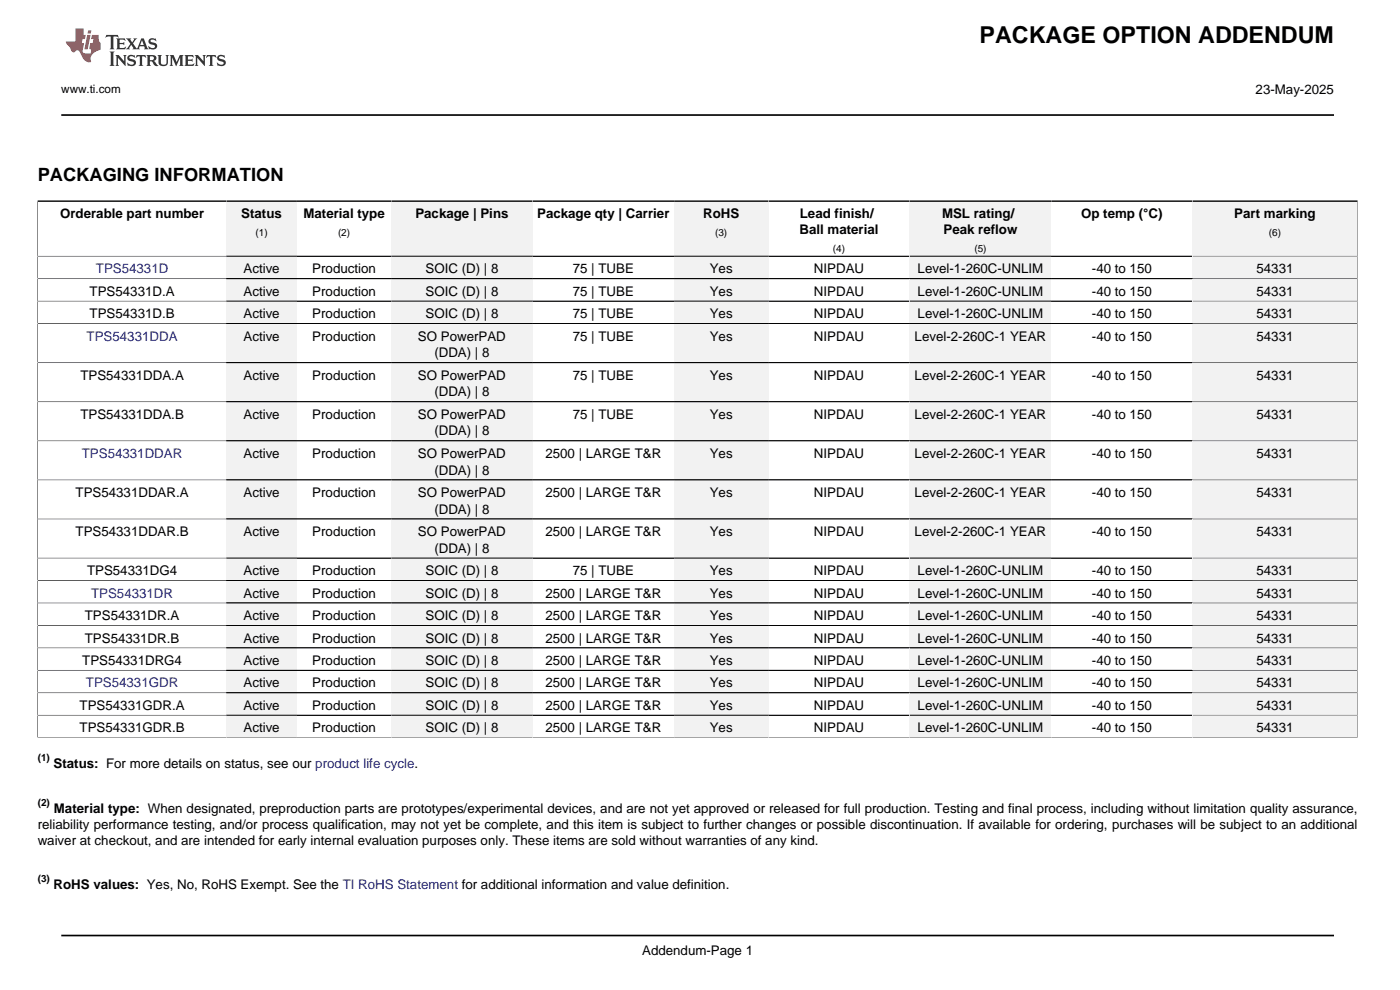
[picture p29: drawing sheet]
<svg xmlns="http://www.w3.org/2000/svg" width="297mm" height="210mm" viewBox="0 0 297 210" stroke-linecap="round" stroke-linejoin="round" font-family="sans-serif">
<defs><g id="words">
<text font-size="4.9" x="207.8" y="9.2">PACKAGE OPTION ADDENDUM</text>
<text font-size="3.9" x="8" y="38.3">PACKAGING INFORMATION</text>
<g font-size="2.8">
<text x="266.4" y="20">23-May-2025</text>
<text x="12.7" y="46.3">Orderable part number</text>
<text x="51.2" y="46.3">Status</text>
<text x="64.4" y="46.3">Material type</text>
<text x="88.1" y="46.3">Package | Pins</text>
<text x="114" y="46.3">Package qty | Carrier</text>
<text x="149.2" y="46.3">RoHS</text>
<text x="169.7" y="46.3">Lead finish/</text>
<text x="199.8" y="46.3">MSL rating/</text>
<text x="229.4" y="46.3">Op temp (°C)</text>
<text x="261.9" y="46.3">Part marking</text>
<text x="169.6" y="49.7">Ball material</text>
<text x="200.2" y="49.7">Peak reflow</text>
<text x="51.7" y="58">Active</text>
<text x="66.3" y="58">Production</text>
<text x="90.3" y="58">SOIC (D) | 8</text>
<text x="121.5" y="58">75 | TUBE</text>
<text x="150.6" y="58">Yes</text>
<text x="172.7" y="58">NIPDAU</text>
<text x="194.7" y="58">Level-1-260C-UNLIM</text>
<text x="231.6" y="58">-40 to 150</text>
<text x="266.6" y="58">54331</text>
<text x="19" y="62.7">TPS54331D.A</text>
<text x="51.7" y="62.7">Active</text>
<text x="66.3" y="62.7">Production</text>
<text x="90.3" y="62.7">SOIC (D) | 8</text>
<text x="121.5" y="62.7">75 | TUBE</text>
<text x="150.6" y="62.7">Yes</text>
<text x="172.7" y="62.7">NIPDAU</text>
<text x="194.7" y="62.7">Level-1-260C-UNLIM</text>
<text x="231.6" y="62.7">-40 to 150</text>
<text x="266.6" y="62.7">54331</text>
<text x="19" y="67.5">TPS54331D.B</text>
<text x="51.7" y="67.5">Active</text>
<text x="66.3" y="67.5">Production</text>
<text x="90.3" y="67.5">SOIC (D) | 8</text>
<text x="121.5" y="67.5">75 | TUBE</text>
<text x="150.6" y="67.5">Yes</text>
<text x="172.7" y="67.5">NIPDAU</text>
<text x="194.7" y="67.5">Level-1-260C-UNLIM</text>
<text x="231.6" y="67.5">-40 to 150</text>
<text x="266.6" y="67.5">54331</text>
<text x="51.7" y="72.3">Active</text>
<text x="66.3" y="72.3">Production</text>
<text x="88.7" y="72.3">SO PowerPAD</text>
<text x="92.1" y="75.8">(DDA) | 8</text>
<text x="121.5" y="72.3">75 | TUBE</text>
<text x="150.6" y="72.3">Yes</text>
<text x="172.7" y="72.3">NIPDAU</text>
<text x="194" y="72.3">Level-2-260C-1 YEAR</text>
<text x="231.6" y="72.3">-40 to 150</text>
<text x="266.6" y="72.3">54331</text>
<text x="17" y="80.6">TPS54331DDA.A</text>
<text x="51.7" y="80.6">Active</text>
<text x="66.3" y="80.6">Production</text>
<text x="88.7" y="80.6">SO PowerPAD</text>
<text x="121.5" y="80.6">75 | TUBE</text>
<text x="150.6" y="80.6">Yes</text>
<text x="172.7" y="80.6">NIPDAU</text>
<text x="194" y="80.6">Level-2-260C-1 YEAR</text>
<text x="231.6" y="80.6">-40 to 150</text>
<text x="266.6" y="80.6">54331</text>
<text x="17" y="88.9">TPS54331DDA.B</text>
<text x="51.7" y="88.9">Active</text>
<text x="66.3" y="88.9">Production</text>
<text x="88.7" y="88.9">SO PowerPAD</text>
<text x="92.1" y="84.1">(DDA) | 8</text>
<text x="121.5" y="88.9">75 | TUBE</text>
<text x="150.6" y="88.9">Yes</text>
<text x="172.7" y="88.9">NIPDAU</text>
<text x="194" y="88.9">Level-2-260C-1 YEAR</text>
<text x="231.6" y="88.9">-40 to 150</text>
<text x="266.6" y="88.9">54331</text>
<text x="92.1" y="92.4">(DDA) | 8</text>
<text x="51.7" y="97.1">Active</text>
<text x="66.3" y="97.1">Production</text>
<text x="88.7" y="97.1">SO PowerPAD</text>
<text x="92.1" y="100.7">(DDA) | 8</text>
<text x="115.7" y="97.1">2500 | LARGE T&amp;R</text>
<text x="150.6" y="97.1">Yes</text>
<text x="172.7" y="97.1">NIPDAU</text>
<text x="194" y="97.1">Level-2-260C-1 YEAR</text>
<text x="231.6" y="97.1">-40 to 150</text>
<text x="266.6" y="97.1">54331</text>
<text x="16" y="105.4">TPS54331DDAR.A</text>
<text x="51.7" y="105.4">Active</text>
<text x="66.3" y="105.4">Production</text>
<text x="88.7" y="105.4">SO PowerPAD</text>
<text x="115.7" y="105.4">2500 | LARGE T&amp;R</text>
<text x="150.6" y="105.4">Yes</text>
<text x="172.7" y="105.4">NIPDAU</text>
<text x="194" y="105.4">Level-2-260C-1 YEAR</text>
<text x="231.6" y="105.4">-40 to 150</text>
<text x="266.6" y="105.4">54331</text>
<text x="16" y="113.7">TPS54331DDAR.B</text>
<text x="51.7" y="113.7">Active</text>
<text x="66.3" y="113.7">Production</text>
<text x="88.7" y="113.7">SO PowerPAD</text>
<text x="92.1" y="109">(DDA) | 8</text>
<text x="115.7" y="113.7">2500 | LARGE T&amp;R</text>
<text x="150.6" y="113.7">Yes</text>
<text x="172.7" y="113.7">NIPDAU</text>
<text x="194" y="113.7">Level-2-260C-1 YEAR</text>
<text x="231.6" y="113.7">-40 to 150</text>
<text x="266.6" y="113.7">54331</text>
<text x="92.1" y="117.2">(DDA) | 8</text>
<text x="18.5" y="122">TPS54331DG4</text>
<text x="51.7" y="122">Active</text>
<text x="66.3" y="122">Production</text>
<text x="90.3" y="122">SOIC (D) | 8</text>
<text x="121.5" y="122">75 | TUBE</text>
<text x="150.6" y="122">Yes</text>
<text x="172.7" y="122">NIPDAU</text>
<text x="194.7" y="122">Level-1-260C-UNLIM</text>
<text x="231.6" y="122">-40 to 150</text>
<text x="266.6" y="122">54331</text>
<text x="18" y="131.5">TPS54331DR.A</text>
<text x="51.7" y="126.8">Active</text>
<text x="51.7" y="131.5">Active</text>
<text x="66.3" y="126.8">Production</text>
<text x="66.3" y="131.5">Production</text>
<text x="90.3" y="126.8">SOIC (D) | 8</text>
<text x="90.3" y="131.5">SOIC (D) | 8</text>
<text x="115.7" y="126.8">2500 | LARGE T&amp;R</text>
<text x="115.7" y="131.5">2500 | LARGE T&amp;R</text>
<text x="150.6" y="126.8">Yes</text>
<text x="150.6" y="131.5">Yes</text>
<text x="172.7" y="126.8">NIPDAU</text>
<text x="172.7" y="131.5">NIPDAU</text>
<text x="194.7" y="126.8">Level-1-260C-UNLIM</text>
<text x="194.7" y="131.5">Level-1-260C-UNLIM</text>
<text x="231.6" y="126.8">-40 to 150</text>
<text x="231.6" y="131.5">-40 to 150</text>
<text x="266.6" y="126.8">54331</text>
<text x="266.6" y="131.5">54331</text>
<text x="18" y="136.3">TPS54331DR.B</text>
<text x="51.7" y="136.3">Active</text>
<text x="66.3" y="136.3">Production</text>
<text x="90.3" y="136.3">SOIC (D) | 8</text>
<text x="115.7" y="136.3">2500 | LARGE T&amp;R</text>
<text x="150.6" y="136.3">Yes</text>
<text x="172.7" y="136.3">NIPDAU</text>
<text x="194.7" y="136.3">Level-1-260C-UNLIM</text>
<text x="231.6" y="136.3">-40 to 150</text>
<text x="266.6" y="136.3">54331</text>
<text x="17.4" y="141.1">TPS54331DRG4</text>
<text x="51.7" y="141.1">Active</text>
<text x="66.3" y="141.1">Production</text>
<text x="90.3" y="141.1">SOIC (D) | 8</text>
<text x="115.7" y="141.1">2500 | LARGE T&amp;R</text>
<text x="150.6" y="141.1">Yes</text>
<text x="172.7" y="141.1">NIPDAU</text>
<text x="194.7" y="141.1">Level-1-260C-UNLIM</text>
<text x="231.6" y="141.1">-40 to 150</text>
<text x="266.6" y="141.1">54331</text>
<text x="51.7" y="145.8">Active</text>
<text x="66.3" y="145.8">Production</text>
<text x="90.3" y="145.8">SOIC (D) | 8</text>
<text x="115.7" y="145.8">2500 | LARGE T&amp;R</text>
<text x="150.6" y="145.8">Yes</text>
<text x="172.7" y="145.8">NIPDAU</text>
<text x="194.7" y="145.8">Level-1-260C-UNLIM</text>
<text x="231.6" y="145.8">-40 to 150</text>
<text x="266.6" y="145.8">54331</text>
<text x="16.9" y="150.6">TPS54331GDR.A</text>
<text x="16.9" y="155.3">TPS54331GDR.B</text>
<text x="51.7" y="150.6">Active</text>
<text x="51.7" y="155.3">Active</text>
<text x="66.3" y="150.6">Production</text>
<text x="66.3" y="155.3">Production</text>
<text x="90.3" y="150.6">SOIC (D) | 8</text>
<text x="90.3" y="155.3">SOIC (D) | 8</text>
<text x="115.7" y="150.6">2500 | LARGE T&amp;R</text>
<text x="115.7" y="155.3">2500 | LARGE T&amp;R</text>
<text x="150.6" y="150.6">Yes</text>
<text x="150.6" y="155.3">Yes</text>
<text x="172.7" y="150.6">NIPDAU</text>
<text x="172.7" y="155.3">NIPDAU</text>
<text x="194.7" y="150.6">Level-1-260C-UNLIM</text>
<text x="194.7" y="155.3">Level-1-260C-UNLIM</text>
<text x="231.6" y="150.6">-40 to 150</text>
<text x="231.6" y="155.3">-40 to 150</text>
<text x="266.6" y="150.6">54331</text>
<text x="266.6" y="155.3">54331</text>
<text x="11.4" y="163">Status: For more details on status, see our product life cycle.</text>
<text x="11.4" y="172.4">Material type: When designated, preproduction parts are prototypes/experimental devices, and are not yet approved or released for full production. Testing and final process, including without limitation quality assurance,</text>
<text x="8" y="175.8">reliability performance testing, and/or process qualification, may not yet be complete, and this item is subject to further changes or possible discontinuation. If available for ordering, purchases will be subject to an additional</text>
<text x="8" y="179.2">waiver at checkout, and are intended for early internal evaluation purposes only. These items are sold without warranties of any kind.</text>
<text x="11.4" y="188.6">RoHS values: Yes, No, RoHS Exempt. See the TI RoHS Statement for additional information and value definition.</text>
<text x="136.2" y="202.5">Addendum-Page 1</text>
</g>
<g font-size="2.8" fill="#00f">
<text x="20.3" y="58">TPS54331D</text>
<text x="18.4" y="72.3">TPS54331DDA</text>
<text x="17.4" y="97.1">TPS54331DDAR</text>
<text x="19.3" y="126.8">TPS54331DR</text>
<text x="18.2" y="145.8">TPS54331GDR</text>
</g>
<text font-size="2.5" x="13" y="19.7">www.ti.com</text>
<g font-size="2.1">
<text x="54.2" y="50.1">(1)</text>
<text x="71.7" y="50.1">(2)</text>
<text x="151.7" y="50.1">(3)</text>
<text x="176.7" y="53.5">(4)</text>
<text x="206.7" y="53.5">(5)</text>
<text x="269.2" y="50.1">(6)</text>
<text x="8" y="161.5">(1)</text>
<text x="8" y="171">(2)</text>
<text x="8" y="187.2">(3)</text>
</g>
</g></defs>
<path d="M22.6 7.4l-.2 .6 .6-.3 .5 .1v.1v2.2l-.2 .4h1l-.2-.4v-2.2v-.1l.5-.1 .5 .3-.1-.6zM24.6 8.1l.3 .4v1.6l-.3 .4h1.9l.2-.6a1.07 1.07 0 0 1-1.3 .1v-.6h.7l.3 .2v-.7l-.3 .2h-.7v-.5l.2-.2a.99 .99 0 0 1 1 .3l-.1-.6zM26.7 8.1l1 1.2-1 1.2h.9l-.2-.3 .4-.7 .5 .8-.2 .2h1.6l-.2-.3 .1-.4h1l.1 .4-.1 .3h.9l-.3-.4-.7-2h-.5l-1 2.2-.8-1.1 .9-1.1h-.8l.1 .2-.4 .7-.3-.7 .1-.2zM30.1 8.5l.4 1h-.8zM31.7 8.3a.66 .66 0 0 0-.2 .7 .66 .66 0 0 0 .6 .4l.6 .2 .1 .4-.7 .2-.6-.5 .1 .8 .2-.1a1.15 1.15 0 0 0 1.5-.6 1.16 1.16 0 0 0-1.3-.9l-.1-.2 .2-.3a1 1 0 0 1 1 .4l-.1-.7-.2 .1-.5-.1zM23.2 10.9l.3 .4v2.3l-.3 .4h1.1l-.2-.4v-2.3l.2-.4zM24.5 11.7l.2 .4v1.5l-.2 .4h.7l-.2-.4v-1.3l1.6 1.7v-1.9l.2-.4h-.7l.2 .2v1.1l-1.1-1.3zM27.2 11.8a.66 .66 0 0 0-.2 .7 .66 .66 0 0 0 .6 .5l.7 .1v.5l-.7 .1-.6-.5 .1 .8 .2-.1a1.16 1.16 0 0 0 1.6-.6 1.16 1.16 0 0 0-1.3-.9l-.2-.2 .2-.2a1 1 0 0 1 1 .3l-.1-.6-.2 .1-.5-.2zM29 11.7l-.1 .6 .4-.3 .4 .1v1.5l-.3 .4h1l-.3-.4v-1.5l.5-.1 .4 .3-.2-.6zM31.1 11.7l.2 .4v1.5l-.2 .4h.9l-.2-.2v-.8l.5 .1a1.03 1.03 0 0 0 1.3 .9l-1-1.1a.62 .62 0 0 0 .6-.5 .62 .62 0 0 0-.6-.7zM31.8 12h.1a.47 .47 0 0 1 .6 0 .47 .47 0 0 1 .1 .6l-.8 .2zM33.4 11.7l.2 .2a2.3 2.3 0 0 0 .4 2 1.03 1.03 0 0 0 1.6-.7l.1-1.3 .2-.2h-.8l.2 .4v1.1a.6 .6 0 0 1-.6 .5 .6 .6 0 0 1-.6-.5l.1-1.3 .2-.2zM36 11.7l.2 .4v1.5l-.2 .4h.7l-.2-.4v-1.4l.8 1.8 .9-1.8v1.4l-.2 .4h1l-.3-.4v-1.5l.3-.4h-.9l-.6 1.5-.7-1.5zM39.1 11.7l.3 .4v1.5l-.3 .4h1.9l.2-.6a1.07 1.07 0 0 1-1.3 .2v-.7l1 .2v-.7l-.3 .2h-.7v-.6h.8l.4 .2-.1-.5zM41.3 11.7l.2 .4v1.5l-.2 .4h.8l-.3-.4v-1.3l1.7 1.7v-1.9l.2-.4h-.7l.1 .2 .1 1.1-1.2-1.3zM43.9 11.7l-.1 .6 .4-.3 .4 .1v1.5l-.3 .4h1l-.3-.4v-1.5l.5-.1 .4 .3-.2-.6zM46.3 11.8a.66 .66 0 0 0-.2 .7 .66 .66 0 0 0 .6 .5l.6 .1 .1 .5-.7 .1-.6-.5 .1 .8 .1-.1a1.17 1.17 0 0 0 1.6-.6 1.21 1.21 0 0 0-1.3-.9l-.1-.2 .1-.2a.99 .99 0 0 1 1.1 .3l-.1-.6-.2 .1-.5-.2z" fill-rule="evenodd" fill="#373435"/>
<path d="M16 6v2.8h-2v.4l.9 .9a.93 .93 0 0 0 .9 .9 .6 .6 0 0 1 .6-.3 .6 .6 0 0 1 .5 .3l.4 .8a1.58 1.58 0 0 0 2.1 1.3 1.62 1.62 0 0 1 1-2.2l.9-.3v-1.5a1.56 1.56 0 0 1-.4-1.7h-1.4l-.2 .9h.5l-.1 .8h-.5l-.2 1.1v.2l.4 .1-.2 .8h-.6a.74 .74 0 0 1-1.1-.6l.3-1.6h-.4l.1-.8h.5l.2-.9h-.5v-1.4zM18.5 7.4l-.6 3.1h.7l.6-3.1zM18.7 6.4l-.1 .7h.7l.1-.7z" fill-rule="evenodd" fill="#ed3237"/>
<path d="M13 24.4h270M7.9 42.7h40.1" fill="none" stroke="#000" stroke-width=".35"/>
<path d="M8 42.5v11.9h40" fill="none" stroke="#000" stroke-width=".21"/>
<path d="M48 42.8h15v11.5h-15z" fill="#f2f2f2"/>
<path d="M48 42.7h35" fill="none" stroke="#000" stroke-width=".35"/>
<path d="M48 54.4h35" fill="none" stroke="#000" stroke-width=".21"/>
<path d="M83 42.8h30v11.5h-30z" fill="#f2f2f2"/>
<path d="M83 42.7h60" fill="none" stroke="#000" stroke-width=".35"/>
<path d="M83 54.4h60" fill="none" stroke="#000" stroke-width=".21"/>
<path d="M143 42.8h20v11.5h-20z" fill="#f2f2f2"/>
<path d="M143 42.7h50" fill="none" stroke="#000" stroke-width=".35"/>
<path d="M143 54.4h50" fill="none" stroke="#000" stroke-width=".21"/>
<path d="M193 42.8h30v11.5h-30z" fill="#f2f2f2"/>
<path d="M193 42.7h60" fill="none" stroke="#000" stroke-width=".35"/>
<path d="M193 54.4h60" fill="none" stroke="#000" stroke-width=".21"/>
<path d="M253 42.8h35v11.5h-35z" fill="#f2f2f2"/>
<path d="M253 42.7h35" fill="none" stroke="#000" stroke-width=".35"/>
<path d="M48 54.4h-40v4.7h40M288 42.5v11.9h-35" fill="none" stroke="#000" stroke-width=".21"/>
<path d="M48 54.4h15v4.6h-15z" fill="#f2f2f2"/>
<path d="M48 59.1h35M48 54.4h35" fill="none" stroke="#000" stroke-width=".21"/>
<path d="M83 54.4h30v4.6h-30z" fill="#f2f2f2"/>
<path d="M83 59.1h60M83 54.4h60" fill="none" stroke="#000" stroke-width=".21"/>
<path d="M143 54.4h20v4.6h-20z" fill="#f2f2f2"/>
<path d="M143 59.1h50M143 54.4h50" fill="none" stroke="#000" stroke-width=".21"/>
<path d="M193 54.4h30v4.6h-30z" fill="#f2f2f2"/>
<path d="M193 54.4h60M193 59.1h60" fill="none" stroke="#000" stroke-width=".21"/>
<path d="M253 54.4h35v4.6h-35z" fill="#f2f2f2"/>
<path d="M48 59.1h-40v4.8h40M253 54.4h35v4.7h-35" fill="none" stroke="#000" stroke-width=".21"/>
<path d="M48 59.2h15v4.6h-15z" fill="#f2f2f2"/>
<path d="M48 59.1h35M48 63.9h35" fill="none" stroke="#000" stroke-width=".21"/>
<path d="M83 59.2h30v4.6h-30z" fill="#f2f2f2"/>
<path d="M83 59.1h60M83 63.9h60" fill="none" stroke="#000" stroke-width=".21"/>
<path d="M143 59.2h20v4.6h-20z" fill="#f2f2f2"/>
<path d="M143 59.1h50M143 63.9h50" fill="none" stroke="#000" stroke-width=".21"/>
<path d="M193 59.2h30v4.6h-30z" fill="#f2f2f2"/>
<path d="M193 59.1h60M193 63.9h60" fill="none" stroke="#000" stroke-width=".21"/>
<path d="M253 59.2h35v4.6h-35z" fill="#f2f2f2"/>
<path d="M253 59.1h35v4.8h-35M48 63.9h-40v4.7h40" fill="none" stroke="#000" stroke-width=".21"/>
<path d="M48 64h15v4.6h-15z" fill="#f2f2f2"/>
<path d="M48 68.6h35M48 63.9h35" fill="none" stroke="#000" stroke-width=".21"/>
<path d="M83 64h30v4.6h-30z" fill="#f2f2f2"/>
<path d="M83 68.6h60M83 63.9h60" fill="none" stroke="#000" stroke-width=".21"/>
<path d="M143 64h20v4.6h-20z" fill="#f2f2f2"/>
<path d="M143 68.6h50M143 63.9h50" fill="none" stroke="#000" stroke-width=".21"/>
<path d="M193 64h30v4.6h-30z" fill="#f2f2f2"/>
<path d="M193 63.9h60M193 68.6h60" fill="none" stroke="#000" stroke-width=".21"/>
<path d="M253 64h35v4.6h-35z" fill="#f2f2f2"/>
<path d="M48 68.6h-40v8.3h40M253 63.9h35v4.7h-35" fill="none" stroke="#000" stroke-width=".21"/>
<path d="M48 68.7h15v8.1h-15z" fill="#f2f2f2"/>
<path d="M48 76.9h35M48 68.6h35" fill="none" stroke="#000" stroke-width=".21"/>
<path d="M83 68.7h30v8.1h-30z" fill="#f2f2f2"/>
<path d="M83 76.9h60M83 68.6h60" fill="none" stroke="#000" stroke-width=".21"/>
<path d="M143 68.7h20v8.1h-20z" fill="#f2f2f2"/>
<path d="M143 76.9h50M143 68.6h50" fill="none" stroke="#000" stroke-width=".21"/>
<path d="M193 68.7h30v8.1h-30z" fill="#f2f2f2"/>
<path d="M193 68.6h60M193 76.9h60" fill="none" stroke="#000" stroke-width=".21"/>
<path d="M253 68.7h35v8.1h-35z" fill="#f2f2f2"/>
<path d="M48 76.9h-40v8.3h40M253 68.6h35v8.3h-35" fill="none" stroke="#000" stroke-width=".21"/>
<path d="M48 77h15v8.1h-15z" fill="#f2f2f2"/>
<path d="M48 76.9h35M48 85.2h35" fill="none" stroke="#000" stroke-width=".21"/>
<path d="M83 77h30v8.1h-30z" fill="#f2f2f2"/>
<path d="M83 76.9h60M83 85.2h60" fill="none" stroke="#000" stroke-width=".21"/>
<path d="M143 77h20v8.1h-20z" fill="#f2f2f2"/>
<path d="M143 76.9h50M143 85.2h50" fill="none" stroke="#000" stroke-width=".21"/>
<path d="M193 77h30v8.1h-30z" fill="#f2f2f2"/>
<path d="M193 76.9h60M193 85.2h60" fill="none" stroke="#000" stroke-width=".21"/>
<path d="M253 77h35v8.1h-35z" fill="#f2f2f2"/>
<path d="M253 76.9h35v8.3h-35M48 85.2h-40v8.3h40" fill="none" stroke="#000" stroke-width=".21"/>
<path d="M48 85.3h15v8.1h-15z" fill="#f2f2f2"/>
<path d="M48 93.5h35M48 85.2h35" fill="none" stroke="#000" stroke-width=".21"/>
<path d="M83 85.3h30v8.1h-30z" fill="#f2f2f2"/>
<path d="M83 93.5h60M83 85.2h60" fill="none" stroke="#000" stroke-width=".21"/>
<path d="M143 85.3h20v8.1h-20z" fill="#f2f2f2"/>
<path d="M143 93.5h50M143 85.2h50" fill="none" stroke="#000" stroke-width=".21"/>
<path d="M193 85.3h30v8.1h-30z" fill="#f2f2f2"/>
<path d="M193 85.2h60M193 93.5h60" fill="none" stroke="#000" stroke-width=".21"/>
<path d="M253 85.3h35v8.1h-35z" fill="#f2f2f2"/>
<path d="M48 93.5h-40v8.3h40M253 85.2h35v8.3h-35" fill="none" stroke="#000" stroke-width=".21"/>
<path d="M48 93.6h15v8.1h-15z" fill="#f2f2f2"/>
<path d="M48 93.5h35M48 101.8h35" fill="none" stroke="#000" stroke-width=".21"/>
<path d="M83 93.6h30v8.1h-30z" fill="#f2f2f2"/>
<path d="M83 93.5h60M83 101.8h60" fill="none" stroke="#000" stroke-width=".21"/>
<path d="M143 93.6h20v8.1h-20z" fill="#f2f2f2"/>
<path d="M143 93.5h50M143 101.8h50" fill="none" stroke="#000" stroke-width=".21"/>
<path d="M193 93.6h30v8.1h-30z" fill="#f2f2f2"/>
<path d="M193 93.5h60M193 101.8h60" fill="none" stroke="#000" stroke-width=".21"/>
<path d="M253 93.6h35v8.1h-35z" fill="#f2f2f2"/>
<path d="M253 93.5h35v8.3h-35M48 101.8h-40v8.3h40" fill="none" stroke="#000" stroke-width=".21"/>
<path d="M48 101.9h15v8.1h-15z" fill="#f2f2f2"/>
<path d="M48 110.1h35M48 101.8h35" fill="none" stroke="#000" stroke-width=".21"/>
<path d="M83 101.9h30v8.1h-30z" fill="#f2f2f2"/>
<path d="M83 110.1h60M83 101.8h60" fill="none" stroke="#000" stroke-width=".21"/>
<path d="M143 101.9h20v8.1h-20z" fill="#f2f2f2"/>
<path d="M143 110.1h50M143 101.8h50" fill="none" stroke="#000" stroke-width=".21"/>
<path d="M193 101.9h30v8.1h-30z" fill="#f2f2f2"/>
<path d="M193 101.8h60M193 110.1h60" fill="none" stroke="#000" stroke-width=".21"/>
<path d="M253 101.9h35v8.1h-35z" fill="#f2f2f2"/>
<path d="M48 110.1h-40v8.3h40M253 101.8h35v8.3h-35" fill="none" stroke="#000" stroke-width=".21"/>
<path d="M48 110.2h15v8.1h-15z" fill="#f2f2f2"/>
<path d="M48 118.4h35M48 110.1h35" fill="none" stroke="#000" stroke-width=".21"/>
<path d="M83 110.2h30v8.1h-30z" fill="#f2f2f2"/>
<path d="M83 118.4h60M83 110.1h60" fill="none" stroke="#000" stroke-width=".21"/>
<path d="M143 110.2h20v8.1h-20z" fill="#f2f2f2"/>
<path d="M143 118.4h50M143 110.1h50" fill="none" stroke="#000" stroke-width=".21"/>
<path d="M193 110.2h30v8.1h-30z" fill="#f2f2f2"/>
<path d="M193 110.1h60M193 118.4h60" fill="none" stroke="#000" stroke-width=".21"/>
<path d="M253 110.2h35v8.1h-35z" fill="#f2f2f2"/>
<path d="M48 118.4h-40v4.7h40M253 110.1h35v8.3h-35" fill="none" stroke="#000" stroke-width=".21"/>
<path d="M48 118.5h15v4.6h-15z" fill="#f2f2f2"/>
<path d="M48 118.4h35M48 123.1h35" fill="none" stroke="#000" stroke-width=".21"/>
<path d="M83 118.5h30v4.6h-30z" fill="#f2f2f2"/>
<path d="M83 118.4h60M83 123.1h60" fill="none" stroke="#000" stroke-width=".21"/>
<path d="M143 118.5h20v4.6h-20z" fill="#f2f2f2"/>
<path d="M143 118.4h50M143 123.1h50" fill="none" stroke="#000" stroke-width=".21"/>
<path d="M193 118.5h30v4.6h-30z" fill="#f2f2f2"/>
<path d="M193 118.4h60M193 123.1h60" fill="none" stroke="#000" stroke-width=".21"/>
<path d="M253 118.5h35v4.6h-35z" fill="#f2f2f2"/>
<path d="M253 118.4h35v4.7h-35M48 123.1h-40v4.8h40" fill="none" stroke="#000" stroke-width=".21"/>
<path d="M48 123.2h15v4.6h-15z" fill="#f2f2f2"/>
<path d="M48 127.9h35M48 123.1h35" fill="none" stroke="#000" stroke-width=".21"/>
<path d="M83 123.2h30v4.6h-30z" fill="#f2f2f2"/>
<path d="M83 127.9h60M83 123.1h60" fill="none" stroke="#000" stroke-width=".21"/>
<path d="M143 123.2h20v4.6h-20z" fill="#f2f2f2"/>
<path d="M143 127.9h50M143 123.1h50" fill="none" stroke="#000" stroke-width=".21"/>
<path d="M193 123.2h30v4.6h-30z" fill="#f2f2f2"/>
<path d="M193 123.1h60M193 127.9h60" fill="none" stroke="#000" stroke-width=".21"/>
<path d="M253 123.2h35v4.6h-35z" fill="#f2f2f2"/>
<path d="M48 127.9h-40v4.8h40M253 123.1h35v4.8h-35" fill="none" stroke="#000" stroke-width=".21"/>
<path d="M48 128h15v4.6h-15z" fill="#f2f2f2"/>
<path d="M48 132.7h35M48 127.9h35" fill="none" stroke="#000" stroke-width=".21"/>
<path d="M83 128h30v4.6h-30z" fill="#f2f2f2"/>
<path d="M83 132.7h60M83 127.9h60" fill="none" stroke="#000" stroke-width=".21"/>
<path d="M143 128h20v4.6h-20z" fill="#f2f2f2"/>
<path d="M143 132.7h50M143 127.9h50" fill="none" stroke="#000" stroke-width=".21"/>
<path d="M193 128h30v4.6h-30z" fill="#f2f2f2"/>
<path d="M193 127.9h60M193 132.7h60" fill="none" stroke="#000" stroke-width=".21"/>
<path d="M253 128h35v4.6h-35z" fill="#f2f2f2"/>
<path d="M48 132.7h-40v4.7h40M253 127.9h35v4.8h-35" fill="none" stroke="#000" stroke-width=".21"/>
<path d="M48 132.8h15v4.5h-15z" fill="#f2f2f2"/>
<path d="M48 137.4h35M48 132.7h35" fill="none" stroke="#000" stroke-width=".21"/>
<path d="M83 132.8h30v4.5h-30z" fill="#f2f2f2"/>
<path d="M83 137.4h60M83 132.7h60" fill="none" stroke="#000" stroke-width=".21"/>
<path d="M143 132.8h20v4.5h-20z" fill="#f2f2f2"/>
<path d="M143 137.4h50M143 132.7h50" fill="none" stroke="#000" stroke-width=".21"/>
<path d="M193 132.8h30v4.5h-30z" fill="#f2f2f2"/>
<path d="M193 132.7h60M193 137.4h60" fill="none" stroke="#000" stroke-width=".21"/>
<path d="M253 132.8h35v4.5h-35z" fill="#f2f2f2"/>
<path d="M48 137.4h-40v4.8h40M253 132.7h35v4.7h-35" fill="none" stroke="#000" stroke-width=".21"/>
<path d="M48 137.5h15v4.6h-15z" fill="#f2f2f2"/>
<path d="M48 137.4h35M48 142.2h35" fill="none" stroke="#000" stroke-width=".21"/>
<path d="M83 137.5h30v4.6h-30z" fill="#f2f2f2"/>
<path d="M83 137.4h60M83 142.2h60" fill="none" stroke="#000" stroke-width=".21"/>
<path d="M143 137.5h20v4.6h-20z" fill="#f2f2f2"/>
<path d="M143 137.4h50M143 142.2h50" fill="none" stroke="#000" stroke-width=".21"/>
<path d="M193 137.5h30v4.6h-30z" fill="#f2f2f2"/>
<path d="M193 137.4h60M193 142.2h60" fill="none" stroke="#000" stroke-width=".21"/>
<path d="M253 137.5h35v4.6h-35z" fill="#f2f2f2"/>
<path d="M253 137.4h35v4.8h-35M48 142.2h-40v4.8h40" fill="none" stroke="#000" stroke-width=".21"/>
<path d="M48 142.3h15v4.6h-15z" fill="#f2f2f2"/>
<path d="M48 147h35M48 142.2h35" fill="none" stroke="#000" stroke-width=".21"/>
<path d="M83 142.3h30v4.6h-30z" fill="#f2f2f2"/>
<path d="M83 147h60M83 142.2h60" fill="none" stroke="#000" stroke-width=".21"/>
<path d="M143 142.3h20v4.6h-20z" fill="#f2f2f2"/>
<path d="M143 147h50M143 142.2h50" fill="none" stroke="#000" stroke-width=".21"/>
<path d="M193 142.3h30v4.6h-30z" fill="#f2f2f2"/>
<path d="M193 142.2h60M193 147h60" fill="none" stroke="#000" stroke-width=".21"/>
<path d="M253 142.3h35v4.6h-35z" fill="#f2f2f2"/>
<path d="M48 147h-40v4.7h40M253 142.2h35v4.8h-35" fill="none" stroke="#000" stroke-width=".21"/>
<path d="M48 147h15v4.6h-15z" fill="#f2f2f2"/>
<path d="M48 151.7h35M48 147h35" fill="none" stroke="#000" stroke-width=".21"/>
<path d="M83 147h30v4.6h-30z" fill="#f2f2f2"/>
<path d="M83 151.7h60M83 147h60" fill="none" stroke="#000" stroke-width=".21"/>
<path d="M143 147h20v4.6h-20z" fill="#f2f2f2"/>
<path d="M143 151.7h50M143 147h50" fill="none" stroke="#000" stroke-width=".21"/>
<path d="M193 147h30v4.6h-30z" fill="#f2f2f2"/>
<path d="M193 147h60M193 151.7h60" fill="none" stroke="#000" stroke-width=".21"/>
<path d="M253 147h35v4.6h-35z" fill="#f2f2f2"/>
<path d="M7.9 156.4h40.1M48 151.7h-40v4.8M253 147h35v4.7h-35" fill="none" stroke="#000" stroke-width=".21"/>
<path d="M48 151.8h15v4.6h-15z" fill="#f2f2f2"/>
<path d="M48 156.4h35M48 151.7h35" fill="none" stroke="#000" stroke-width=".21"/>
<path d="M83 151.8h30v4.6h-30z" fill="#f2f2f2"/>
<path d="M83 156.4h60M83 151.7h60" fill="none" stroke="#000" stroke-width=".21"/>
<path d="M143 151.8h20v4.6h-20z" fill="#f2f2f2"/>
<path d="M143 156.4h50M143 151.7h50" fill="none" stroke="#000" stroke-width=".21"/>
<path d="M193 151.8h30v4.6h-30z" fill="#f2f2f2"/>
<path d="M193 151.7h60M193 156.4h60" fill="none" stroke="#000" stroke-width=".21"/>
<path d="M253 151.8h35v4.6h-35z" fill="#f2f2f2"/>
<path d="M253 156.4h35M253 151.7h35v4.8" fill="none" stroke="#000" stroke-width=".21"/>
<path d="M13 198.4h270" fill="none" stroke="#000" stroke-width=".35"/>
<use href="#words"/>
</svg>
